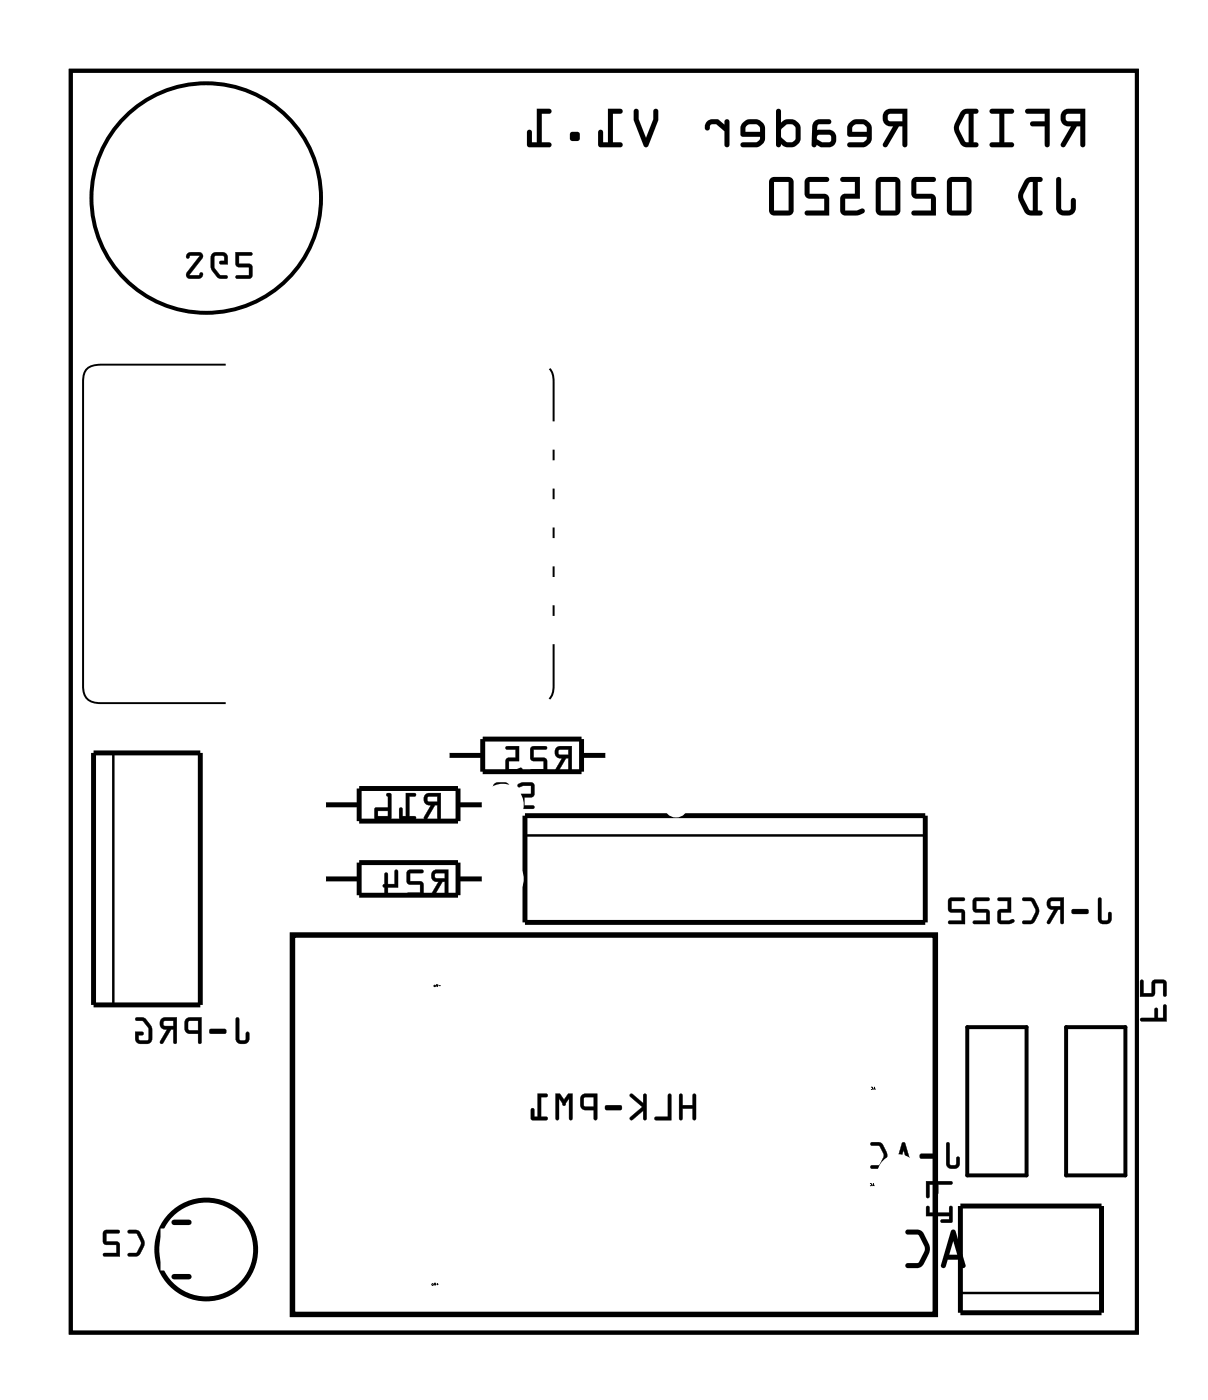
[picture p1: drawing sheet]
<svg xmlns="http://www.w3.org/2000/svg" width="62mm" height="72mm" viewBox="0 0 62 72" stroke-linecap="round" stroke-linejoin="round" font-family="sans-serif">
<g fill="none" stroke="#000" stroke-width=".2">
<path d="M3.6 3.6h54.8v64.9h-54.8zM49.7 52.8h3.1v7.6h-3.1zM54.8 52.8h3v7.6h-3z"/>
<circle cx="10.6" cy="10.2" r="5.9"/>
</g>
<g fill="#000">
<path d="M9.6 13v.2a.13 .13 0 0 0 .1 .1 .13 .13 0 0 0 .1-.1h.5l-.7 .8a.21 .21 0 0 0 .2 .3h.5l.1-.2a.13 .13 0 0 0-.1-.1 .13 .13 0 0 0-.1 .1h-.5l.7-.8a.21 .21 0 0 0 0-.2 .21 .21 0 0 0-.2-.1zM9.6 13h.6l.2 .2-.7 .9 .5 .1 .1-.2 .1 .2-.1 .1h-.5a.2 .2 0 0 1-.2-.3l.7-.8-.5-.1-.2 .2zM10.9 13l-.1 .2 .1 .7 .3 .4h.4a.1 .1 0 0 0 .1-.1 .1 .1 0 0 0-.1-.1h-.3l-.3-.3v-.6h.5v.2h-.1a.1 .1 0 0 0-.1 .1 .1 .1 0 0 0 .1 .1h.3l-.1-.6h-.2zM10.9 13h.5l.3 .1v.5l-.4-.1v-.1h.2v-.3l-.5 .1v.6l.3 .4h.3h.1l-.3 .1-.2-.1a.98 .98 0 0 1-.3-1.2zM12.1 13l.1 .7h.6v.5l-.6-.1a.1 .1 0 0 0-.1 .1 .1 .1 0 0 0 .1 .1h.6l.2-.1-.1-.6h-.6v-.5l.6 .1a.1 .1 0 0 0 .1-.1 .1 .1 0 0 0-.1-.1zM12.1 13h.9l-.1 .1h-.6v.5h.5l.2 .1v.5l-.1 .1h-.8l.1-.1h.6v-.5h-.6z"/>
<path d="M9.6 13v.3l.2-.2 .5 .1-.7 .8v.2l.2 .1h.5l.1-.1v-.2l-.2 .2-.5-.1 .7-.8v-.2l-.2-.1zM10.9 13l-.1 .2a.92 .92 0 0 0 .6 1.1h.2l.1-.1-.4-.1-.3-.3v-.6l.5-.1v.3h-.2v.1l.4 .1v-.5l-.3-.1zM12.1 13l.1 .7h.6v.5h-.6l-.1 .1h.8l.1-.1v-.5l-.2-.1h-.5v-.5h.6l.1-.1z"/>
<path d="M54.3 9.1v1.6a.52 .52 0 0 0 .5 .4 .52 .52 0 0 0 .5-.4v-.4a.13 .13 0 0 0-.1-.1 .13 .13 0 0 0-.2 .1v.5h-.4l-.1-1.6v-.1zM54.3 9.1h.2v.1l.1 1.6h.4v-.5a.13 .13 0 0 1 .2-.1 .13 .13 0 0 1 .1 .1v.4a.52 .52 0 0 1-.5 .4 .52 .52 0 0 1-.5-.4zM52.7 9.2l-.4 .8 .1 .3 .4 .7 .7 .1a.13 .13 0 0 0 .1-.2 .13 .13 0 0 0-.1-.1h-.2v-1.4h.2a.13 .13 0 0 0 .1-.2 .13 .13 0 0 0-.1-.1h-.6zM52.7 9.2l.2-.1h.6a.13 .13 0 0 1 .1 .1 .13 .13 0 0 1-.1 .2h-.2v1.4h.2a.13 .13 0 0 1 .1 .1 .13 .13 0 0 1-.1 .2h-.6l-.3-.2a1.1 1.1 0 0 1 0-1.6zM52.9 9.4h.2v1.4h-.2l-.3-.7zM52.9 9.4l-.3 .7 .3 .7h.2v-1.4zM48.7 9.2v.2v1.5l.2 .2h.9l.1-.3v-1.5l-.2-.2h-.8zM48.7 9.2l.2-.1h.8l.2 .2v1.5l-.1 .3h-.9l-.2-.2v-1.5zM48.9 9.4h.8v1.4h-.8zM48.9 9.4v1.4h.8v-1.4zM46.9 9.2l-.1 .2 .1 .7 .2 .1h.8v.6h-.9a.13 .13 0 0 0-.2 .1 .14 .14 0 0 0 .2 .2h1.1v-.9l-.1-.2h-.2h-.7v-.6h.9a.13 .13 0 0 0 .1-.2 .13 .13 0 0 0-.1-.1h-.9zM46.9 9.2l.2-.1h.9a.13 .13 0 0 1 .1 .1 .13 .13 0 0 1-.1 .2h-.9v.6h.7h.2l.1 .2v.9h-1.1a.14 .14 0 0 1-.2-.2 .13 .13 0 0 1 .2-.1h.8v-.6h-.7l-.2-.1-.1-.7zM45.1 9.2l-.1 .2v1.5l.3 .2h.8l.2-.3v-1.5l-.3-.2h-.7zM45.1 9.2l.2-.1h.7l.3 .2v1.5l-.2 .3h-.8l-.3-.2v-1.5zM45.3 9.4h.7v1.4h-.7zM45.3 9.4v1.4h.7v-1.4zM43.2 9.1l.1 .2 .6 .1v.6h-.6l-.1 .2v.7l.2 .2 .8-.1a.17 .17 0 0 0 .2-.1 .17 .17 0 0 0-.1-.2l-.3 .1h-.6v-.6h.8v-1.1zM43.2 9.1h1v1.1h-.8v.6h.6l.3-.1a.13 .13 0 0 1 .1 .1 .13 .13 0 0 1 0 .2l-.3 .1h-.7l-.2-.2v-.7l.1-.2h.6v-.6l-.6-.1zM41.4 9.2v.2v.7l.2 .1h.8v.6h-.9a.13 .13 0 0 0-.1 .1 .13 .13 0 0 0 .1 .2h1.1v-.9l-.1-.2h-.1h-.8v-.6h.9a.13 .13 0 0 0 .1-.2 .13 .13 0 0 0-.1-.1h-.9zM41.4 9.2l.2-.1h.9a.13 .13 0 0 1 .1 .1 .13 .13 0 0 1-.1 .2h-.9v.6h.8h.1l.1 .2v.9h-1.1a.13 .13 0 0 1-.1-.2 .13 .13 0 0 1 .1-.1h.9v-.6h-.8l-.2-.1v-.7zM39.6 9.2l-.1 .2v1.5l.3 .2h.8l.2-.3v-1.5l-.3-.2h-.7zM39.6 9.2l.2-.1h.7l.3 .2v1.5l-.2 .3h-.8l-.3-.2v-1.5zM39.8 9.4h.7v1.4h-.7zM39.8 9.4v1.4h.7v-1.4z"/>
<path d="M54.3 9.1v1.6a.52 .52 0 0 0 .5 .4 .52 .52 0 0 0 .5-.4v-.4a.13 .13 0 0 0-.1-.1 .13 .13 0 0 0-.2 .1v.5h-.4l-.1-1.6v-.1zM52.7 9.2a1.17 1.17 0 0 0 0 1.8l.2 .1h.6a.13 .13 0 0 0 .1-.2 .13 .13 0 0 0-.1-.1h-.2v-1.4h.2a.13 .13 0 0 0 .1-.2 .13 .13 0 0 0-.1-.1h-.6zM52.9 9.4h.2v1.4h-.2l-.3-.7zM48.7 9.2v.2v1.5l.2 .2h.9l.1-.3v-1.5l-.2-.2h-.8zM48.9 9.4h.8v1.4h-.8zM46.9 9.2l-.1 .2 .1 .7 .2 .1h.7v.6h-.8a.13 .13 0 0 0-.2 .1 .14 .14 0 0 0 .2 .2h1.1v-.9l-.1-.2h-.2h-.7v-.6h.9a.13 .13 0 0 0 .1-.2 .13 .13 0 0 0-.1-.1h-.9zM45.1 9.2l-.1 .2v1.5l.3 .2h.8l.2-.3v-1.5l-.3-.2h-.7zM45.3 9.4h.7v1.4h-.7zM43.2 9.1l.1 .2 .6 .1v.6h-.6l-.1 .2v.7l.2 .2 .8-.1a.17 .17 0 0 0 .2-.1 .17 .17 0 0 0-.1-.2l-.3 .1h-.6v-.6h.8v-1.1zM41.4 9.2v.2v.7l.2 .1h.8v.6h-.9a.13 .13 0 0 0-.1 .1 .13 .13 0 0 0 .1 .2h1.1v-.9l-.1-.2h-.1h-.8v-.6h.9a.13 .13 0 0 0 .1-.2 .13 .13 0 0 0-.1-.1h-.9zM39.6 9.2l-.1 .2v1.5l.3 .2h.8l.2-.3v-1.5l-.3-.2h-.7zM39.8 9.4h.7v1.4h-.7z"/>
<path d="M54.6 5.7a.47 .47 0 0 0-.1 .6 .47 .47 0 0 0 .6 .2l-.6 .9a.13 .13 0 0 0 .1 .2 .13 .13 0 0 0 .2-.1l.5-1h.2v.9a.14 .14 0 0 0 .2 .2 .13 .13 0 0 0 .1-.2v-1.8h-.9zM54.6 5.7l.3-.1h.9v1.8a.13 .13 0 0 1-.1 .2 .14 .14 0 0 1-.2-.2v-.9h-.2l-.5 1a.13 .13 0 0 1-.2 .1 .13 .13 0 0 1-.1-.2l.5-.9a.46 .46 0 0 1-.5-.2 .46 .46 0 0 1 .1-.6zM54.8 5.9l.7-.1v.4h-.6l-.1-.1zM54.8 5.9v.2l.1 .1h.6v-.4zM52.7 5.6l.1 .2h.9v.4h-.6a.14 .14 0 0 0-.2 .2 .13 .13 0 0 0 .2 .1h.6v.9a.13 .13 0 0 0 .1 .2 .14 .14 0 0 0 .2-.2v-1.8zM52.7 5.6h1.3v1.8a.14 .14 0 0 1-.2 .2 .13 .13 0 0 1-.1-.2v-.9h-.6a.13 .13 0 0 1-.2-.1 .14 .14 0 0 1 .2-.2h.6v-.4h-.9zM50.9 5.6v.2h.5v1.5h-.4a.13 .13 0 0 0-.1 .1 .13 .13 0 0 0 .1 .2h1a.13 .13 0 0 0 .1-.2 .13 .13 0 0 0-.1-.1h-.4v-1.5h.4a.13 .13 0 0 0 .1-.1 .13 .13 0 0 0-.1-.1zM50.9 5.6h1.1a.13 .13 0 0 1 .1 .1 .13 .13 0 0 1-.1 .1h-.4v1.5h.4a.13 .13 0 0 1 .1 .1 .13 .13 0 0 1-.1 .2h-1a.13 .13 0 0 1-.1-.2 .13 .13 0 0 1 .1-.1h.4v-1.5h-.5zM49.4 5.7l-.4 .8 .1 .3 .4 .7 .7 .1a.13 .13 0 0 0 .1-.2 .13 .13 0 0 0-.1-.1h-.2v-1.5h.2a.13 .13 0 0 0 .1-.1 .13 .13 0 0 0-.1-.1h-.6zM49.4 5.7l.2-.1h.6a.13 .13 0 0 1 .1 .1 .13 .13 0 0 1-.1 .1h-.2v1.5h.2a.13 .13 0 0 1 .1 .1 .13 .13 0 0 1-.1 .2h-.6l-.3-.2a1.1 1.1 0 0 1 .1-1.6zM49.6 5.9l.2-.1v1.5l-.2-.1-.3-.6zM49.6 5.9l-.3 .7 .3 .6 .2 .1v-1.5zM45.5 5.7a.47 .47 0 0 0-.1 .6 .47 .47 0 0 0 .5 .2l-.5 .9a.13 .13 0 0 0 0 .2 .13 .13 0 0 0 .2-.1l.6-1h.2v.9a.13 .13 0 0 0 .1 .2 .13 .13 0 0 0 .1-.2v-1.8h-.8zM45.5 5.7l.3-.1h.8v1.8a.13 .13 0 0 1-.1 .2 .13 .13 0 0 1-.1-.2v-.9h-.2l-.6 1a.13 .13 0 0 1-.2 .1 .13 .13 0 0 1 0-.2l.5-.9a.46 .46 0 0 1-.5-.2 .46 .46 0 0 1 .1-.6zM45.7 5.9l.7-.1v.4h-.7l-.1-.1zM45.7 5.9l-.1 .2 .1 .1h.7v-.4zM43.7 6.3l-.2 .3 .1 .4h1v.1l-.2 .2h-.7a.13 .13 0 0 0-.2 .1 .14 .14 0 0 0 .2 .2h.7l.3-.2a1.05 1.05 0 0 0 .1-.9l-.2-.2a.63 .63 0 0 0-.6-.2zM43.7 6.3l.2-.2 .6 .1 .3 .3a1.06 1.06 0 0 1-.1 .9l-.3 .2h-.7a.14 .14 0 0 1-.2-.2 .13 .13 0 0 1 .2-.1h.7l.2-.3h-1l-.1-.4zM43.9 6.5l.5-.1 .1 .1 .1 .3h-.8zM43.9 6.5l-.1 .3h.8l-.1-.3-.1-.1zM41.9 6.2l-.2 .3v.9a.13 .13 0 0 0 .1 .2 .14 .14 0 0 0 .2-.2l.2 .2h.4a.46 .46 0 0 0 .4-.5 .46 .46 0 0 0-.4-.4h-.6l.1-.3h.5a.13 .13 0 0 0 .1-.1 .13 .13 0 0 0-.1-.2h-.5zM41.9 6.2l.2-.1h.5a.13 .13 0 0 1 .1 .2 .13 .13 0 0 1-.1 .1h-.5l-.1 .3h.6a.46 .46 0 0 1 .4 .4 .46 .46 0 0 1-.4 .5h-.4l-.2-.2a.14 .14 0 0 1-.2 .2 .13 .13 0 0 1-.1-.2v-.9zM42 7l.6-.1 .1 .3-.4 .1-.3-.1zM42 7v.2l.3 .1 .4-.1-.1-.3zM39.9 5.6v1.8a.13 .13 0 0 0 .1 .2 .13 .13 0 0 0 .1-.2l.4 .2h.3l.2-.2a1.07 1.07 0 0 0 .1-.9l-.3-.3-.4-.1-.3 .2v-.6zM39.9 5.6l.2 .1v.6l.3-.2 .4 .1 .3 .3a1.07 1.07 0 0 1-.1 .9l-.2 .2h-.3l-.4-.2a.13 .13 0 0 1-.1 .2 .13 .13 0 0 1-.1-.2zM40.2 6.6l.2-.2 .4 .1 .1 .1-.1 .6-.3 .1-.3-.2zM40.2 6.6v.5l.2 .2h.3l.1-.1v-.7l-.1-.1h-.3zM38.2 6.3l-.1 .3v.4h1v.1l-.2 .2h-.7a.13 .13 0 0 0-.1 .1 .13 .13 0 0 0 .1 .2h.7l.3-.2a1.05 1.05 0 0 0 .1-.9l-.1-.2a.63 .63 0 0 0-.7-.2zM38.2 6.3l.3-.2 .5 .1 .3 .3a1.06 1.06 0 0 1-.1 .9l-.3 .2h-.7a.13 .13 0 0 1-.1-.2 .13 .13 0 0 1 .1-.1h.7l.2-.3h-1v-.4zM38.4 6.5l.5-.1 .2 .1v.3h-.8zM38.4 6.5l-.1 .3h.8v-.3l-.2-.1zM36.3 6.2l-.1 .3a.14 .14 0 0 0 .2 .2 .14 .14 0 0 0 .1-.2l.1-.1h.2l.4 .3v.7a.14 .14 0 0 0 .2 .2 .13 .13 0 0 0 .1-.2v-1.1a.13 .13 0 0 0-.1-.2 .14 .14 0 0 0-.2 .2v.1l-.3-.3h-.3zM36.3 6.2l.3-.1h.3l.3 .3v-.1a.14 .14 0 0 1 .2-.2 .13 .13 0 0 1 .1 .2v1.1a.13 .13 0 0 1-.1 .2 .14 .14 0 0 1-.2-.2v-.7l-.4-.3h-.3a.2 .2 0 0 1 0 .2 .2 .2 0 0 1-.2 .1l-.1-.2zM32.6 5.6v.6l.5 1.3 .1 .1 .1-.1 .5-1.3v-.5a.13 .13 0 0 0-.1-.1 .13 .13 0 0 0-.1 .1v.4l-.4 1-.4-1v-.4zM32.6 5.6l.2 .1v.4l.4 1 .4-1v-.4a.13 .13 0 0 1 .1-.1 .13 .13 0 0 1 .1 .1v.5l-.5 1.3-.1 .1-.1-.1-.5-1.3zM31.2 5.6v1.7h-.2v-.5a.13 .13 0 0 0-.1-.1 .13 .13 0 0 0-.2 .1v.6l.1 .2h1.1a.13 .13 0 0 0 .1-.2 .13 .13 0 0 0-.1-.1h-.4v-1.5h.4a.13 .13 0 0 0 .1-.1 .13 .13 0 0 0-.1-.1zM31.2 5.6h.7a.13 .13 0 0 1 .1 .1 .13 .13 0 0 1-.1 .1h-.4v1.5h.4a.13 .13 0 0 1 .1 .1 .13 .13 0 0 1-.1 .2h-1.1l-.1-.2v-.6a.13 .13 0 0 1 .2-.1 .13 .13 0 0 1 .1 .1v.5h.2zM29.3 6.8v.4h.5v-.4zM29.3 6.8h.5v.4h-.5zM27.6 5.6v1.7h-.3v-.5a.13 .13 0 0 0-.1-.1 .13 .13 0 0 0-.1 .1v.6l.1 .2h1a.13 .13 0 0 0 .1-.2 .13 .13 0 0 0-.1-.1h-.4v-1.5h.4a.13 .13 0 0 0 .1-.1 .13 .13 0 0 0-.1-.1zM27.6 5.6h.6a.13 .13 0 0 1 .1 .1 .13 .13 0 0 1-.1 .1h-.4v1.5h.4a.13 .13 0 0 1 .1 .1 .13 .13 0 0 1-.1 .2h-1l-.1-.2v-.6a.13 .13 0 0 1 .1-.1 .13 .13 0 0 1 .1 .1v.5h.3z"/>
<path d="M54.6 5.7a.47 .47 0 0 0-.1 .6 .47 .47 0 0 0 .5 .2l-.5 .9a.13 .13 0 0 0 .1 .2 .13 .13 0 0 0 .2-.1l.5-1h.2v.9a.14 .14 0 0 0 .2 .2 .13 .13 0 0 0 .1-.2v-1.8h-.9zM54.8 5.9l.7-.1v.4h-.6l-.1-.1zM52.7 5.6l.1 .2h.9v.4h-.6a.14 .14 0 0 0-.2 .2 .13 .13 0 0 0 .2 .1h.6v.9a.13 .13 0 0 0 .1 .2 .14 .14 0 0 0 .2-.2v-1.8zM50.9 5.6v.2h.5v1.5h-.4a.13 .13 0 0 0-.1 .1 .13 .13 0 0 0 .1 .2h1a.13 .13 0 0 0 .1-.2 .13 .13 0 0 0-.1-.1h-.4v-1.5h.4a.13 .13 0 0 0 .1-.1 .13 .13 0 0 0-.1-.1zM49.4 5.7a1.17 1.17 0 0 0 0 1.7l.2 .2h.6a.13 .13 0 0 0 .1-.2 .13 .13 0 0 0-.1-.1h-.2v-1.5h.2a.13 .13 0 0 0 .1-.1 .13 .13 0 0 0-.1-.1h-.6zM49.6 5.9l.2-.1v1.5l-.2-.1-.3-.6zM45.5 5.7a.47 .47 0 0 0-.1 .6 .47 .47 0 0 0 .5 .2l-.5 .9a.13 .13 0 0 0 0 .2 .13 .13 0 0 0 .2-.1l.6-1h.2v.9a.13 .13 0 0 0 .1 .2 .13 .13 0 0 0 .1-.2v-1.8h-.8zM45.7 5.9l.7-.1v.4h-.7l-.1-.1zM43.7 6.3l-.2 .3 .1 .4h1v.1l-.2 .2h-.7a.13 .13 0 0 0-.2 .1 .14 .14 0 0 0 .2 .2h.7l.3-.2a1.05 1.05 0 0 0 .1-.9l-.2-.2a.63 .63 0 0 0-.6-.2zM43.9 6.5l.5-.1 .1 .1 .1 .3h-.8zM41.9 6.2l-.2 .3v.9a.13 .13 0 0 0 .1 .2 .14 .14 0 0 0 .2-.2l.2 .2h.4a.46 .46 0 0 0 .4-.5 .46 .46 0 0 0-.4-.4h-.6l.1-.3h.5a.13 .13 0 0 0 .1-.1 .13 .13 0 0 0-.1-.2h-.5zM42 7l.6-.1 .1 .3-.4 .1-.3-.1zM39.9 5.6v1.8a.13 .13 0 0 0 .1 .2 .13 .13 0 0 0 .1-.2l.4 .2h.3l.2-.2a1.07 1.07 0 0 0 .1-.9 .6 .6 0 0 0-.8-.3l-.2 .1v-.6zM40.2 6.6l.2-.2 .4 .1 .1 .1-.1 .6-.1 .1h-.3l-.2-.2zM38.2 6.3l-.1 .3v.4h1v.1l-.2 .2h-.7a.13 .13 0 0 0-.1 .1 .13 .13 0 0 0 .1 .2h.7l.3-.2a1.05 1.05 0 0 0 .1-.9l-.1-.2a.63 .63 0 0 0-.7-.2zM38.4 6.5l.5-.1 .2 .1v.3h-.8zM36.3 6.2l-.1 .3a.14 .14 0 0 0 .2 .2 .14 .14 0 0 0 .1-.2l.1-.1h.2l.4 .3v.7a.14 .14 0 0 0 .2 .2 .13 .13 0 0 0 .1-.2v-1.1a.13 .13 0 0 0-.1-.2 .14 .14 0 0 0-.2 .2v.1l-.3-.3h-.3zM32.6 5.6v.6l.5 1.3 .1 .1 .1-.1 .5-1.3v-.5a.13 .13 0 0 0-.1-.1 .13 .13 0 0 0-.1 .1v.4l-.4 1-.4-1v-.4zM31.2 5.6v1.7h-.2v-.5a.13 .13 0 0 0-.1-.1 .13 .13 0 0 0-.2 .1v.6l.1 .2h1.1a.13 .13 0 0 0 .1-.2 .13 .13 0 0 0-.1-.1h-.4v-1.5h.4a.13 .13 0 0 0 .1-.1 .13 .13 0 0 0-.1-.1zM29.3 6.8v.4h.5v-.4zM27.6 5.6v1.7h-.3v-.5a.13 .13 0 0 0-.1-.1 .13 .13 0 0 0-.1 .1v.6l.1 .2h1a.13 .13 0 0 0 .1-.2 .13 .13 0 0 0-.1-.1h-.4v-1.5h.4a.13 .13 0 0 0 .1-.1 .13 .13 0 0 0-.1-.1z"/>
<path d="M3.6 3.6v64.9h54.8v-64.9zM3.6 3.6h54.8v64.9h-54.8z"/>
<path d="M28.6 38.4a.32 .32 0 0 0-.1 .4 .32 .32 0 0 0 .4 .2l-.4 .7h.2l.4-.7h.1v.6l.1 .1 .1-1.3zM28.7 38.6l.5-.1v.3h-.4zM27.3 38.4v.6l.1 .1h.5v.4h-.6v.2h.8v-.7h-.7v-.5h.6l.1-.1zM26 38.4v.1h.5v.4l-.5 .1v.6l.2 .1h.4a.15 .15 0 0 0 .2 0 .15 .15 0 0 0-.1-.2h-.5v-.4h.5v-.7z"/>
<path d="M28.6 38.4a.32 .32 0 0 0-.1 .4 .32 .32 0 0 0 .4 .2l-.4 .6a.1 .1 0 0 0 .1 .1 .1 .1 0 0 0 .1 0l.4-.7h.1v.6a.1 .1 0 0 0 .1 .1 .1 .1 0 0 0 .1-.1v-1.3h-.6zM28.6 38.4h.8l-.1 1.3-.1-.1v-.6h-.1l-.4 .7h-.2l.4-.7a.31 .31 0 0 1-.4-.2 .31 .31 0 0 1 .1-.4zM28.7 38.6l.5-.1v.3h-.4zM28.7 38.6v.2h.5v-.3zM27.3 38.4v.7h.6v.4h-.6a.1 .1 0 0 0-.1 .1 .1 .1 0 0 0 .1 .1h.8v-.7h-.7v-.5h.6a.1 .1 0 0 0 .1-.1 .1 .1 0 0 0-.1-.1zM27.3 38.4h.8l-.1 .1h-.6v.5h.7v.7h-.8v-.1h.7v-.5h-.6l-.1-.1zM26 38.4v.1h.5v.4l-.5 .1v.6l.2 .1 .6-.1a.1 .1 0 0 0 .1-.1 .1 .1 0 0 0-.2 0h-.5v-.4h.5v-.8zM26 38.4h.7v.7h-.6v.5l.7-.1v.1l-.6 .1-.2-.1v-.6h.5v-.5h-.5z"/>
<path d="M12.1 52.3v1.1a.36 .36 0 0 0 .4 .3 .36 .36 0 0 0 .3-.3v-.3l-.1-.1-.1 .1v.4l-.3-.1v-1zM10.8 52.9v.2h.7h.1l-.1-.2zM9.6 52.4l-.1 .2v.4l.2 .1h.5v.5l.1 .1 .1-1.4zM9.7 52.5h.5v.5l-.5-.1zM8.3 52.4a.32 .32 0 0 0-.1 .4 .32 .32 0 0 0 .4 .1l-.4 .7 .2 .1 .4-.8h.1v.7l.1 .1 .1-1.4zM8.4 52.5h.5v.2h-.4zM7 52.3v.2h.4l.2 .4v.5v.1l-.5-.1v-.2h.2l.1-.1-.5-.1 .1 .6 .2 .1 .5-.1 .1-.2a.92 .92 0 0 0-.5-1.1z"/>
<path d="M12.1 52.3v1.1a.37 .37 0 0 0 .4 .3 .37 .37 0 0 0 .3-.3v-.3a.1 .1 0 0 0-.1-.1 .1 .1 0 0 0-.1 .1v.4h-.3v-1.1zM12.1 52.3l.2 .1v1l.3 .1 .1-.5 .1 .1v.3a.35 .35 0 0 1-.3 .3 .35 .35 0 0 1-.4-.3zM10.8 52.9v.2v.1h.7l.1-.1-.1-.2zM10.8 52.9h.7l.1 .2h-.1h-.7zM9.6 52.4l-.1 .2v.4l.2 .1h.5v.5a.1 .1 0 0 0 .1 .1 .1 .1 0 0 0 .1-.1v-1.3h-.6zM9.6 52.4l.8-.1-.1 1.3h-.1v-.5h-.5l-.2-.1zM9.7 52.5h.5v.5l-.5-.1zM9.7 52.5v.4l.5 .1v-.5zM8.3 52.4a.32 .32 0 0 0-.1 .4 .32 .32 0 0 0 .4 .1l-.4 .6a.11 .11 0 0 0 .1 .2 .1 .1 0 0 0 .1-.1l.4-.7h.1v.7a.1 .1 0 0 0 .1 .1 .1 .1 0 0 0 .1-.1v-1.3h-.6zM8.3 52.4l.8-.1-.1 1.3h-.1v-.7h-.1l-.4 .7h-.2l.4-.7a.31 .31 0 0 1-.4-.1 .31 .31 0 0 1 .1-.4zM8.4 52.5h.5v.2h-.4zM8.4 52.5v.2l.5 .1v-.3zM7 52.3v.2h.3l.3 .3v.7h-.4l-.1-.3h.2a.1 .1 0 0 0 .1-.1 .1 .1 0 0 0-.1-.1h-.4l.1 .6 .2 .1 .5-.1 .1-.2v-.7l-.4-.4zM7 52.3h.3l.2 .1a.9 .9 0 0 1 .2 1.2h-.6l-.1-.1-.1-.5 .5 .1-.1 .1h-.2l.1 .3h.4l.1-.1-.1-.6-.3-.3h-.3z"/>
<path d="M22.4 50.6l.1 .1v-.1v.1zM22.3 50.7a.05 .05 0 0 0 .1 0 .05 .05 0 0 0-.1 0zM22.3 50.7h.1z"/>
<path d="M22.5 50.6l.1 .1zM22.4 50.6l.1 .1v-.1v.1zM22.4 50.6l.1 .1v-.1v.1zM22.3 50.7a.06 .06 0 0 0 .1 0 .06 .06 0 0 0-.1 0zM22.3 50.7h.1zM22.3 50.6l.1 .1z"/>
<path d="M21.9 40.8a.32 .32 0 0 0-.1 .4 .32 .32 0 0 0 .4 .2l-.4 .7h.1l.5-.7h.1v.6l.1 .1 .1-1.3zM22 41l.5-.1v.3h-.5zM20.9 40.8v1.2h-.2v-.4l-.1-.1-.1 .6h.8v-.1h-.3v-1.1h.3l.1-.1zM19.9 40.8v.7h-.6v.6h.8v-1.2v-.1zM19.4 41.7h.5v.3h-.5z"/>
<path d="M21.9 40.8a.32 .32 0 0 0-.1 .4 .32 .32 0 0 0 .4 .2l-.4 .6a.1 .1 0 0 0 0 .1 .1 .1 0 0 0 .2 0l.4-.7h.1v.6a.1 .1 0 0 0 .1 .1 .1 .1 0 0 0 .1-.1v-1.2h-.6zM21.9 40.9l.8-.1-.1 1.3-.1-.1v-.6h-.1l-.4 .7h-.2l.4-.7a.31 .31 0 0 1-.4-.2 .31 .31 0 0 1 .1-.3zM22 41l.5-.1v.3h-.5zM22 41v.2h.5v-.3zM20.9 40.8v1.2h-.2v-.4a.1 .1 0 0 0-.1-.1 .1 .1 0 0 0-.1 .1v.5h.8a.1 .1 0 0 0 .1-.1 .1 .1 0 0 0-.1-.1l-.3 .1v-1.1l.3 .1a.1 .1 0 0 0 .1-.1 .1 .1 0 0 0-.1-.1zM20.9 40.8h.5l-.1 .1h-.3v1.1h.3v.1h-.8l.1-.6 .1 .1v.4h.2zM19.9 40.8v.7h-.6v.6h.8v-1.2v-.1zM19.9 40.8l.2 .1v1.2h-.8v-.6h.6zM19.4 41.7h.5v.3h-.5zM19.4 41.7v.3h.5v-.3z"/>
<path d="M22.2 44.8a.32 .32 0 0 0 0 .4 .32 .32 0 0 0 .3 .1l-.3 .7 .1 .1 .4-.8h.2v.7l.1 .1v-1.4zM22.4 44.9h.5v.3l-.5-.1zM21 44.8l-.1 .6 .2 .1h.5v.4h-.6l-.1 .1 .9 .1-.1-.7-.6-.1v-.4h.6l.1-.1zM19.8 44.9v.5l-.1 .1 .1 .6 .1-.1v-.4h.6v-.8l-.1-.1-.1 .1v.6h-.4v-.5z"/>
<path d="M22.2 44.8a.32 .32 0 0 0 0 .4 .32 .32 0 0 0 .3 .1l-.3 .6a.1 .1 0 0 0 0 .2 .1 .1 0 0 0 .1-.1l.4-.7h.2v.7a.1 .1 0 0 0 .1 .1 .1 .1 0 0 0 0-.1v-1.3h-.6zM22.3 44.8l.7-.1v1.4l-.1-.1v-.7h-.2l-.4 .7h-.1l.4-.7a.31 .31 0 0 1-.4-.1 .31 .31 0 0 1 .1-.4zM22.4 44.9h.5v.3l-.5-.1zM22.4 44.9v.3h.5v-.3zM20.9 44.8v.6l.7 .1v.4h-.6a.1 .1 0 0 0-.1 .1 .1 .1 0 0 0 .1 .1h.8l-.1-.8h-.6v-.4h.6a.1 .1 0 0 0 .1-.1 .1 .1 0 0 0-.1-.1zM21 44.8h.8l-.1 .1h-.6v.4l.6 .1 .1 .7-.9-.1 .1-.1h.6v-.4h-.5l-.2-.1zM19.8 44.9v.5a.09 .09 0 0 0-.1 .1 .09 .09 0 0 0 .1 .1v.4a.1 .1 0 0 0 0 .1 .1 .1 0 0 0 .1-.1v-.4h.6v-.8a.1 .1 0 0 0-.1-.1 .1 .1 0 0 0-.1 .1v.6h-.4v-.5zM19.8 44.9h.1v.6h.4v-.7l.1-.1v.1l.1 .8h-.6v.4l-.1 .1-.1-.6h.1z"/>
<path d="M25.4 40.3l-.1 .2v1a.1 .1 0 0 0 .1 .1 .1 .1 0 0 0 .1-.1v-1l.1-.1 .4 .1v1a.1 .1 0 0 0 .1 .1 .1 .1 0 0 0 .1-.1v-1.1l-.3-.2zM25.4 40.3l.5-.1 .3 .2-.1 1.2-.1-.1v-1l-.1-.1h-.4v1.1l-.1 .1-.1-.1v-1zM26.6 40.3l.1 .2 .6-.1v.4h-.5v.8h.6a.1 .1 0 0 0 .1-.1 .1 .1 0 0 0-.1-.1h-.4v-.4h.4l.1-.1-.1-.6-.5-.1zM26.6 40.3l.3-.1h.4l.1 .1v.6l-.5 .1v.4h.5v.2h-.6v-.8h.5v-.4l-.6 .1z"/>
<path d="M25.4 40.3l-.1 .2v1l.2 .1v-.1v-1.1h.4l.1 .1v1l.1 .1 .1-1.2-.3-.2zM26.6 40.3l.1 .2 .6-.1v.4h-.5v.8h.6v-.2h-.4v-.4l.4-.1 .1-.6-.2-.1h-.4z"/>
<path d="M34.9 56.2v1.3h.2v-.5h.5v.5l.1 .1 .1-1.3h-.2v.5h-.5v-.5zM34.4 56.2l-.1 1.2h-.6v.2h.8v-1.3zM32.4 56.2v.2l.6 .5-.6 .6 .1 .1 .6-.5v.4l.1 .1v-1.3h-.1v.4l-.6-.5zM31.1 56.8v.2l.1 .1h.7l.1-.1-.1-.2zM29.9 56.3l-.1 .2v.4l.2 .1 .5 .1v.4l.1 .1 .1-1.4zM30 56.4h.5v.5h-.5zM28.6 56.2v1.4l.1-.1v-1l.2 .2a.1 .1 0 0 0 .1 .1 .1 .1 0 0 0 .1-.1l.1-.2v1l.2 .1v-1.4h-.2l-.2 .3-.2-.3zM27.6 56.2v1.2h-.1v-.4h-.2v.5l.8 .1v-.2h-.3v-1h.3v-.1z"/>
<path d="M34.9 56.2v1.3a.1 .1 0 0 0 .1 .1 .1 .1 0 0 0 .1-.1v-.5h.5v.5a.1 .1 0 0 0 .1 .1 .1 .1 0 0 0 .1-.1v-1.2a.1 .1 0 0 0-.1-.1 .1 .1 0 0 0-.1 .1v.5h-.5v-.5zM34.9 56.3h.2v.5h.5v-.5h.2l-.1 1.3-.1-.1v-.5h-.5v.5h-.2zM34.3 56.2v1.2h-.6a.1 .1 0 0 0-.1 .1 .1 .1 0 0 0 .1 .1h.8v-1.3zM34.4 56.3h.1v1.3h-.8v-.2h.6zM32.4 56.2v.2l.6 .5-.6 .5a.1 .1 0 0 0 0 .2 .1 .1 0 0 0 .1 0l.6-.5-.1 .4a.1 .1 0 0 0 .1 .1 .1 .1 0 0 0 .1-.1v-1.2a.1 .1 0 0 0-.1-.1 .1 .1 0 0 0-.1 .1l.1 .4-.6-.5zM32.4 56.3l.1-.1 .6 .5v-.4h.1v1.3l-.1-.1v-.4l-.6 .5-.1-.1 .6-.6-.6-.5zM31.1 56.8v.2l.1 .1h.7l.1-.1-.1-.2zM31.1 56.8h.8l.1 .2-.1 .1h-.7zM29.9 56.3l-.1 .2v.4l.2 .2h.5v.4a.1 .1 0 0 0 .1 .1 .1 .1 0 0 0 .1-.1v-1.3h-.6zM29.9 56.3l.8-.1-.1 1.4-.1-.1v-.4l-.5-.1-.1-.1zM30 56.4h.5v.5h-.5zM30 56.4v.5h.5v-.5zM28.5 56.2v1.3a.1 .1 0 0 0 .1 .1 .1 .1 0 0 0 .1-.1v-1l.2 .2a.11 .11 0 0 0 .1 .2 .11 .11 0 0 0 .1-.2l.2-.2-.1 1a.1 .1 0 0 0 .1 .1 .1 .1 0 0 0 .1-.1v-1.3h-.2l-.2 .3-.2-.3zM28.6 56.2h.2l.2 .3 .2-.3h.2v1.4l-.1-.1v-1.1l-.3 .4-.3-.4v1.1v.1l-.1-.1zM27.6 56.2v1.2h-.1v-.3a.1 .1 0 0 0-.1-.1 .1 .1 0 0 0-.1 .1v.5h.8a.1 .1 0 0 0 .1-.1 .1 .1 0 0 0-.1-.1h-.3v-1h.3a.1 .1 0 0 0 .1-.1 .1 .1 0 0 0-.1-.1zM27.6 56.2l.5 .1v.1h-.3v1h.3v.2l-.8-.1v-.5h.1l.1 .4h.1z"/>
<path d="M44.9 55.9v.1h.1zM44.7 55.9a.1 .1 0 0 0 .2 0 .1 .1 0 0 0-.2 0z"/>
<path d="M44.9 55.9v.1h.1zM44.9 55.9l.1 .1h-.1zM44.9 55.9v.1zM44.8 56a.05 .05 0 0 0 .1 0 .05 .05 0 0 0-.1 0zM44.8 55.9v.1z"/>
<path d="M48.7 58.7l-.1 1.1a.36 .36 0 0 0 .4 .3 .36 .36 0 0 0 .3-.3v-.3h-.1l-.1 .4-.3-.1v-1zM47.3 59.3v.2l.1 .1h.7v-.1v-.2zM46.4 58.7l-.4 1.3 .1 .1 .1-.3h.4l.1 .2 .1 .1 .1-.1-.4-1.2zM46.4 59.1l.2 .5h-.3zM44.8 58.7v.2h.4l.2 .5-.2 .5h-.4l-.1 .1 .1 .1a.6 .6 0 0 0 .8-.6v-.3l-.3-.4-.2-.1z"/>
<path d="M48.7 58.7l-.1 1.1a.37 .37 0 0 0 .4 .3 .37 .37 0 0 0 .3-.3v-.3a.1 .1 0 0 0-.1-.1 .1 .1 0 0 0-.1 .1v.4h-.3v-1.1zM48.7 58.7l.1 .1v1.1h.3l.1-.4h.1v.3a.35 .35 0 0 1-.3 .3 .35 .35 0 0 1-.4-.3zM47.3 59.3v.2l.1 .1h.7l.1-.1-.1-.2zM47.3 59.3h.8v.2v.1h-.7zM46.4 58.7l-.4 1.3 .2 .1v-.3h.4l.1 .2 .1 .1 .1-.1-.4-1.2zM46.4 58.8h.1l.4 1.2-.1 .1-.1-.1-.1-.2h-.4l-.1 .3-.1-.1zM46.4 59.1l.2 .5h-.3zM46.4 59.1l-.1 .5h.3zM44.8 58.7v.2h.4l.2 .5-.2 .5h-.4a.1 .1 0 0 0-.1 .1 .1 .1 0 0 0 .1 .1l.6-.1 .2-.6-.3-.7zM44.8 58.7l.5 .1 .3 .4a.83 .83 0 0 1-.4 .9h-.4l-.1-.1 .1-.1h.4l.2-.4v-.2l-.2-.4h-.4z"/>
<path d="M56.5 46.2l-.1 1a.36 .36 0 0 0 .4 .3 .36 .36 0 0 0 .3-.3v-.3h-.1l-.1 .4h-.3v-1.1zM55.1 46.8v.1l.1 .1h.7v-.1v-.2zM53.9 46.2a.32 .32 0 0 0-.1 .4 .32 .32 0 0 0 .4 .2l-.4 .6 .1 .1 .5-.7h.1v.6l.1 .1 .1-1.4zM54 46.3h.5v.3h-.5zM52.6 46.2v.1h.4l.2 .5-.2 .5h-.4l-.1 .1 .1 .1a.6 .6 0 0 0 .8-.6v-.3l-.2-.4-.2-.1zM51.3 46.2v.1h.5v.4l-.5 .1v.6l.1 .1h.4a.15 .15 0 0 0 .3 0 .15 .15 0 0 0-.1-.2h-.6v-.4h.6v-.8zM50.1 46.2l-.1 .6 .2 .1h.5v.4h-.6l-.1 .1 .9 .1-.1-.7-.6-.1v-.4h.6l.1-.1zM48.8 46.2l-.1 .6 .2 .1h.5v.4h-.6l-.1 .1 .9 .1-.1-.7-.6-.1v-.4h.6l.1-.1z"/>
<path d="M56.5 46.2l-.1 1a.37 .37 0 0 0 .4 .3 .37 .37 0 0 0 .3-.3v-.2a.1 .1 0 0 0-.1-.1 .1 .1 0 0 0-.1 .1v.3h-.3v-1.1zM56.5 46.2h.1v1.1h.3l.1-.4h.1v.3a.35 .35 0 0 1-.3 .3 .35 .35 0 0 1-.4-.3zM55.1 46.8v.1l.1 .1h.7l.1-.1-.1-.2zM55.1 46.8l.8-.1v.2v.1h-.7zM53.9 46.2a.32 .32 0 0 0-.1 .4 .32 .32 0 0 0 .4 .2l-.4 .6a.1 .1 0 0 0 0 .1 .1 .1 0 0 0 .2 0l.4-.7h.1v.6a.1 .1 0 0 0 .1 .1 .1 .1 0 0 0 .1-.1v-1.3h-.6zM53.9 46.2l.8-.1-.1 1.4-.1-.1v-.6h-.1l-.4 .7-.2-.1 .4-.6a.31 .31 0 0 1-.4-.2 .31 .31 0 0 1 .1-.4zM54 46.3h.5v.3h-.5zM54 46.3v.3h.5v-.3zM52.6 46.2v.1h.4l.2 .5-.2 .5h-.4a.1 .1 0 0 0-.1 .1 .1 .1 0 0 0 .1 .1l.6-.1 .2-.6-.3-.6zM52.6 46.2h.5l.3 .4a.83 .83 0 0 1-.4 .9h-.4l-.1-.1 .1-.1h.4l.2-.4v-.2l-.2-.4h-.4zM51.3 46.2v.1h.5v.4l-.5 .1v.6l.1 .1 .7-.1a.1 .1 0 0 0 0-.1 .1 .1 0 0 0-.1 0h-.6v-.4h.6v-.8zM51.3 46.2l.7-.1v.8h-.6v.4h.7v.1l-.7 .1-.1-.1v-.6l.5-.1v-.4h-.5zM50 46.2v.7h.7v.4h-.6a.1 .1 0 0 0-.1 .1 .1 .1 0 0 0 .1 .1h.8l-.1-.7-.6-.1v-.4h.6a.1 .1 0 0 0 .1-.1 .1 .1 0 0 0-.1-.1zM50.1 46.2h.8l-.1 .1h-.6v.4l.6 .1 .1 .7-.9-.1 .1-.1h.6v-.4h-.5l-.2-.1zM48.8 46.2v.7h.6v.4h-.6a.1 .1 0 0 0-.1 .1 .1 .1 0 0 0 .1 .1h.8v-.7l-.7-.1v-.4h.6a.1 .1 0 0 0 .1-.1 .1 .1 0 0 0-.1-.1zM48.8 46.2h.8l-.1 .1h-.6v.4l.6 .1 .1 .7-.9-.1 .1-.1h.6v-.4h-.5l-.2-.1z"/>
<path d="M58.6 52.4l.1 .1h1.3v-.8h-.2v.6h-.3v-.4l-.1-.1-.1 .1v.4zM58.6 50.4v.8h.7l.1-.7h.4v.7h.2v-.7l-.1-.1h-.7v.7h-.4v-.7z"/>
<path d="M58.6 52.3v.2h.1h1.3v-.8a.1 .1 0 0 0-.1-.1 .1 .1 0 0 0-.1 .1v.6h-.3v-.4a.1 .1 0 0 0-.1-.1 .1 .1 0 0 0-.1 .1v.4zM58.6 52.4l.7-.1v-.4l.1-.1 .1 .1v.4h.3v-.6h.1l.1 .8h-1.3zM58.6 50.4v.8h.7l.1-.7h.4v.6a.1 .1 0 0 0 .1 .1 .1 .1 0 0 0 .1-.1v-.6l-.1-.1h-.7v.7h-.4v-.7zM58.6 50.4h.2v.7h.4l.1-.7h.5l.2 .1-.1 .7h-.1v-.7h-.4l-.1 .7h-.7z"/>
<path d="M6.6 63.3v.1h.4l.3 .5-.3 .5h-.4v.1v.1a.6 .6 0 0 0 .8-.6v-.3l-.2-.4-.2-.1zM5.3 63.3v.6l.2 .1h.5v.4h-.6l-.1 .1 .9 .1-.1-.7-.6-.1v-.4h.6l.1-.1z"/>
<path d="M6.6 63.2v.2h.4l.2 .5-.2 .5h-.4a.1 .1 0 0 0 0 .1 .1 .1 0 0 0 0 .1l.6-.1 .2-.6-.3-.6zM6.6 63.3h.5l.3 .4a.83 .83 0 0 1-.4 .9h-.4v-.1v-.1h.4l.2-.4v-.2l-.2-.4h-.4zM5.3 63.3v.6l.7 .1v.4h-.6a.1 .1 0 0 0-.1 .1 .1 .1 0 0 0 .1 .1h.8l-.1-.7-.6-.1v-.4h.6a.1 .1 0 0 0 .1-.1 .1 .1 0 0 0-.1-.1zM5.3 63.3h.8v.1h-.6v.4l.6 .1 .1 .7-.9-.1 .1-.1h.6v-.4h-.5l-.2-.1z"/>
<path d="M22.4 66a.05 .05 0 0 0 .1 0 .05 .05 0 0 0-.1 0zM22.3 65.9l.1 .2v-.1zM22.2 66a.05 .05 0 0 0 .1 0 .05 .05 0 0 0-.1 0zM22.2 66l.1 .1z"/>
<path d="M22.4 66l.1 .1v-.1zM22.3 65.9l.1 .2v-.2v.1zM22.3 66l.1 .1v-.1v.1zM22.2 66a.06 .06 0 0 0 .1 0 .06 .06 0 0 0-.1 0zM22.2 66l.1 .1zM22.2 66l.1 .1z"/>
<path d="M44.9 60.8l-.1 .2h.1zM44.7 60.9a.06 .06 0 0 0 .1 0 .06 .06 0 0 0-.1 0z"/>
<path d="M44.9 60.8l-.1 .2h.1zM44.9 60.8v.2h-.1zM44.9 60.8v.1zM44.7 60.9a.05 .05 0 0 0 .1 0 .05 .05 0 0 0-.1 0zM44.7 60.8l.1 .2z"/>
<path d="M47.6 60.7v.8l.1 .1 .1-.1v-.6h.2v.4l.1 .1 .1-.1v-.4h.7l.1-.1-.1-.1zM47.6 62v.5h1.2v.2h-.4l-.1 .1h.7l-.1-.8h-.1v.3h-1v-.3z"/>
<path d="M47.6 60.7v.8a.1 .1 0 0 0 .1 .1 .1 .1 0 0 0 .1-.1v-.6h.2v.4a.1 .1 0 0 0 .1 .1 .1 .1 0 0 0 .1-.1v-.4h.7a.1 .1 0 0 0 .1-.1 .1 .1 0 0 0-.1-.1zM47.6 60.7h1.3l.1 .1-.1 .1h-.7v.4l-.1 .1v-.1v-.4h-.3v.6l-.1 .1-.1-.1zM47.6 62v.5h1.2v.2h-.4a.1 .1 0 0 0-.1 .1 .1 .1 0 0 0 .1 .1l.5-.1 .1-.7a.1 .1 0 0 0-.1-.1 .1 .1 0 0 0-.1 .1v.2h-1v-.3zM47.6 62h.2v.3h1v-.3h.1v.8h-.5v-.1h.4v-.2h-1.2z"/>
<path d="M48.9 63.3l-.5 1.8a.13 .13 0 0 0 .1 .1 .13 .13 0 0 0 .1-.1l.1-.3h.6l.1 .3a.13 .13 0 0 0 .1 .1 .13 .13 0 0 0 .1-.1l-.5-1.8-.1-.1zM48.9 63.2l.2 .1 .5 1.8a.13 .13 0 0 1-.1 .1 .13 .13 0 0 1-.1-.1l-.1-.3h-.6l-.1 .3a.13 .13 0 0 1-.1 .1 .13 .13 0 0 1-.1-.1zM49 63.8l.2 .7h-.4zM49 63.8l-.2 .7h.4zM46.6 63.2v.3h.6l.3 .7-.3 .7h-.5a.14 .14 0 0 0-.2 .2 .13 .13 0 0 0 .2 .1h.4a1.02 1.02 0 0 0 .7-1l-.1-.3-.4-.6zM46.6 63.2h.6l.3 .2a1.14 1.14 0 0 1 .3 .9l-.5 .8-.6 .1a.13 .13 0 0 1-.2-.1 .14 .14 0 0 1 .2-.2h.5l.3-.7-.3-.7h-.6z"/>
<path d="M48.9 63.2l-.5 1.9a.13 .13 0 0 0 .1 .1 .13 .13 0 0 0 .1-.1l.1-.3h.6l.1 .3a.13 .13 0 0 0 .1 .1 .13 .13 0 0 0 .1-.1l-.5-1.8zM49 63.8l.2 .7h-.4zM46.6 63.2v.3h.6l.3 .7-.3 .7h-.5a.14 .14 0 0 0-.2 .2 .13 .13 0 0 0 .2 .1h.4a1.02 1.02 0 0 0 .7-1l-.5-.9z"/>
</g>
<path d="M11.6 18.7h-6.4a.76 .76 0 0 0-.9 .9v15.7a.78 .78 0 0 0 .9 .8h6.4M28.2 19l.2 .1 .1 .5v15.7l-.1 .5-.2 .1" fill="none" stroke="#000" stroke-width=".1"/>
<path d="M15 48.1h33.1v19.5h-33.1zM8.9 65.6h.8M8.9 62.8h.8" fill="none" stroke="#000" stroke-width=".28"/>
<g fill="none" stroke="#000" stroke-width=".25">
<path d="M4.8 38.7h5.5v13h-5.5zM23 38.8h1.8M24.8 38h5.1v1.7h-5.1zM29.9 38.8h1.3M16.6 45.2h1.9M16.6 41.4h1.9M18.5 44.3h5v1.7h-5zM18.5 40.5h5v1.7h-5zM23.5 45.2h1.4M23.5 41.4h1.4M27 41.9h20.6v5.5h-20.6zM49.4 62h7.2v5.5h-7.2z"/>
<circle cx="10.6" cy="64.2" r="2.54"/>
</g>
<path d="M5.8 38.7v13M27 42.9h20.6M49.4 66.5h7.2" fill="none" stroke="#000" stroke-width=".13"/>
<circle cx="7.3" cy="10.2" r=".67" fill="#fff"/>
<circle cx="7.3" cy="10.2" r=".67" fill="none" stroke="#fff" stroke-width=".69" stroke-linecap="butt"/>
<circle cx="13.8" cy="10.2" r=".67" fill="#fff"/>
<circle cx="13.8" cy="10.2" r=".67" fill="none" stroke="#fff" stroke-width=".69" stroke-linecap="butt"/>
<circle cx="7.3" cy="10.2" r=".67" fill="#fff"/>
<circle cx="7.3" cy="10.2" r=".67" fill="none" stroke="#fff" stroke-width=".69" stroke-linecap="butt"/>
<circle cx="13.8" cy="10.2" r=".67" fill="#fff"/>
<circle cx="13.8" cy="10.2" r=".67" fill="none" stroke="#fff" stroke-width=".69" stroke-linecap="butt"/>
<circle cx="23.3" cy="14.7" r=".35" fill="#fff"/>
<circle cx="23.3" cy="14.7" r=".35" fill="none" stroke="#fff" stroke-width=".55"/>
<circle cx="10.6" cy="19.8" r=".35" fill="#fff"/>
<circle cx="10.6" cy="19.8" r=".35" fill="none" stroke="#fff" stroke-width=".55"/>
<circle cx="15.7" cy="17.2" r=".35" fill="#fff"/>
<circle cx="15.7" cy="17.2" r=".35" fill="none" stroke="#fff" stroke-width=".55"/>
<circle cx="27.2" cy="17.2" r=".35" fill="#fff"/>
<circle cx="27.2" cy="17.2" r=".35" fill="none" stroke="#fff" stroke-width=".55"/>
<circle cx="34.7" cy="41.4" r=".35" fill="#fff"/>
<circle cx="34.7" cy="41.4" r=".35" fill="none" stroke="#fff" stroke-width=".55"/>
<path d="M26 18.6h1.2v2.3h-1.2zM26.3 20.4a.31 .31 0 0 0 .6 0 .31 .31 0 0 0-.6 0z" fill="#fff"/>
<g fill="none" stroke="#fff" stroke-width=".25">
<path d="M26 18.6h1.2v2.3h-1.2z"/>
<circle cx="26.6" cy="20.4" r=".31"/>
</g>
<path d="M24 18.6h1.2v2.3h-1.2zM24.3 20.4a.31 .31 0 0 0 .6 0 .31 .31 0 0 0-.6 0z" fill="#fff"/>
<g fill="none" stroke="#fff" stroke-width=".25">
<path d="M24 18.6h1.2v2.3h-1.2z"/>
<circle cx="24.6" cy="20.4" r=".31"/>
</g>
<path d="M22 18.6h1.2v2.3h-1.2zM22.3 20.4a.31 .31 0 0 0 .6 0 .31 .31 0 0 0-.6 0z" fill="#fff"/>
<g fill="none" stroke="#fff" stroke-width=".25">
<path d="M22 18.6h1.2v2.3h-1.2z"/>
<circle cx="22.6" cy="20.4" r=".31"/>
</g>
<path d="M20 18.6h1.2v2.3h-1.2zM20.3 20.4a.31 .31 0 0 0 .6 0 .31 .31 0 0 0-.6 0z" fill="#fff"/>
<g fill="none" stroke="#fff" stroke-width=".25">
<path d="M20 18.6h1.2v2.3h-1.2z"/>
<circle cx="20.6" cy="20.4" r=".31"/>
</g>
<path d="M18 18.6h1.2v2.3h-1.2zM18.3 20.4a.31 .31 0 0 0 .6 0 .31 .31 0 0 0-.6 0z" fill="#fff"/>
<g fill="none" stroke="#fff" stroke-width=".25">
<path d="M18 18.6h1.2v2.3h-1.2z"/>
<circle cx="18.6" cy="20.4" r=".31"/>
</g>
<path d="M16 18.6h1.2v2.3h-1.2zM16.3 20.4a.31 .31 0 0 0 .6 0 .31 .31 0 0 0-.6 0z" fill="#fff"/>
<g fill="none" stroke="#fff" stroke-width=".25">
<path d="M16 18.6h1.2v2.3h-1.2z"/>
<circle cx="16.6" cy="20.4" r=".31"/>
</g>
<path d="M14 18.6h1.2v2.3h-1.2zM14.3 20.4a.31 .31 0 0 0 .6 0 .31 .31 0 0 0-.6 0z" fill="#fff"/>
<g fill="none" stroke="#fff" stroke-width=".25">
<path d="M14 18.6h1.2v2.3h-1.2z"/>
<circle cx="14.6" cy="20.4" r=".31"/>
</g>
<path d="M12 18.6h1.2v2.3h-1.2zM12.3 20.4a.31 .31 0 0 0 .6 0 .31 .31 0 0 0-.6 0z" fill="#fff"/>
<g fill="none" stroke="#fff" stroke-width=".25">
<path d="M12 18.6h1.2v2.3h-1.2z"/>
<circle cx="12.6" cy="20.4" r=".31"/>
</g>
<path d="M12 33.9v2.2h1.2v-2.2zM12.3 34.4a.31 .31 0 0 1 .6 0 .31 .31 0 0 1-.6 0z" fill="#fff"/>
<g fill="none" stroke="#fff" stroke-width=".25">
<path d="M12 33.9h1.2v2.2h-1.2z"/>
<circle cx="12.6" cy="34.4" r=".31"/>
</g>
<path d="M14 33.9v2.2h1.2v-2.2zM14.3 34.4a.31 .31 0 0 1 .6 0 .31 .31 0 0 1-.6 0z" fill="#fff"/>
<g fill="none" stroke="#fff" stroke-width=".25">
<path d="M14 33.9h1.2v2.2h-1.2z"/>
<circle cx="14.6" cy="34.4" r=".31"/>
</g>
<path d="M16 33.9v2.2h1.2v-2.2zM16.3 34.4a.31 .31 0 0 1 .6 0 .31 .31 0 0 1-.6 0z" fill="#fff"/>
<g fill="none" stroke="#fff" stroke-width=".25">
<path d="M16 33.9h1.2v2.2h-1.2z"/>
<circle cx="16.6" cy="34.4" r=".31"/>
</g>
<path d="M18 33.9v2.2h1.2v-2.2zM18.3 34.4a.31 .31 0 0 1 .6 0 .31 .31 0 0 1-.6 0z" fill="#fff"/>
<g fill="none" stroke="#fff" stroke-width=".25">
<path d="M18 33.9h1.2v2.2h-1.2z"/>
<circle cx="18.6" cy="34.4" r=".31"/>
</g>
<path d="M20 33.9v2.2h1.2v-2.2zM20.3 34.4a.31 .31 0 0 1 .6 0 .31 .31 0 0 1-.6 0z" fill="#fff"/>
<g fill="none" stroke="#fff" stroke-width=".25">
<path d="M20 33.9h1.2v2.2h-1.2z"/>
<circle cx="20.6" cy="34.4" r=".31"/>
</g>
<path d="M22 33.9v2.2h1.2v-2.2zM22.3 34.4a.31 .31 0 0 1 .6 0 .31 .31 0 0 1-.6 0z" fill="#fff"/>
<g fill="none" stroke="#fff" stroke-width=".25">
<path d="M22 33.9h1.2v2.2h-1.2z"/>
<circle cx="22.6" cy="34.4" r=".31"/>
</g>
<path d="M24 33.9v2.2h1.2v-2.2zM24.3 34.4a.31 .31 0 0 1 .6 0 .31 .31 0 0 1-.6 0z" fill="#fff"/>
<g fill="none" stroke="#fff" stroke-width=".25">
<path d="M24 33.9h1.2v2.2h-1.2z"/>
<circle cx="24.6" cy="34.4" r=".31"/>
</g>
<path d="M26 33.9v2.2h1.2v-2.2zM26.3 34.4a.31 .31 0 0 1 .6 0 .31 .31 0 0 1-.6 0z" fill="#fff"/>
<g fill="none" stroke="#fff" stroke-width=".25">
<path d="M26 33.9h1.2v2.2h-1.2z"/>
<circle cx="26.6" cy="34.4" r=".31"/>
</g>
<path d="M26.2 21.8h2.3v1.2h-2.3zM27.7 22.4a.31 .31 0 0 0 .6 0 .31 .31 0 0 0-.6 0z" fill="#fff"/>
<g fill="none" stroke="#fff" stroke-width=".25">
<path d="M26.2 21.8h2.3v1.2h-2.3z"/>
<circle cx="28" cy="22.4" r=".31"/>
</g>
<path d="M26.2 23.8h2.3v1.2h-2.3zM27.7 24.4a.31 .31 0 0 0 .6 0 .31 .31 0 0 0-.6 0z" fill="#fff"/>
<g fill="none" stroke="#fff" stroke-width=".25">
<path d="M26.2 23.8h2.3v1.2h-2.3z"/>
<circle cx="28" cy="24.4" r=".31"/>
</g>
<path d="M26.2 25.8h2.3v1.2h-2.3zM27.7 26.4a.31 .31 0 0 0 .6 0 .31 .31 0 0 0-.6 0z" fill="#fff"/>
<g fill="none" stroke="#fff" stroke-width=".25">
<path d="M26.2 25.8h2.3v1.2h-2.3z"/>
<circle cx="28" cy="26.4" r=".31"/>
</g>
<path d="M26.2 27.8h2.3v1.2h-2.3zM27.7 28.4a.31 .31 0 0 0 .6 0 .31 .31 0 0 0-.6 0z" fill="#fff"/>
<g fill="none" stroke="#fff" stroke-width=".25">
<path d="M26.2 27.8h2.3v1.2h-2.3z"/>
<circle cx="28" cy="28.4" r=".31"/>
</g>
<path d="M26.2 29.8h2.3v1.2h-2.3zM27.7 30.4a.31 .31 0 0 0 .6 0 .31 .31 0 0 0-.6 0z" fill="#fff"/>
<g fill="none" stroke="#fff" stroke-width=".25">
<path d="M26.2 29.8h2.3v1.2h-2.3z"/>
<circle cx="28" cy="30.4" r=".31"/>
</g>
<path d="M26.2 31.8h2.3v1.2h-2.3zM27.7 32.4a.31 .31 0 0 0 .6 0 .31 .31 0 0 0-.6 0z" fill="#fff"/>
<g fill="none" stroke="#fff" stroke-width=".25">
<path d="M26.2 31.8h2.3v1.2h-2.3z"/>
<circle cx="28" cy="32.4" r=".31"/>
</g>
<circle cx="56.3" cy="59.2" r=".67" fill="#fff"/>
<circle cx="56.3" cy="59.2" r=".67" fill="none" stroke="#fff" stroke-width=".79" stroke-linecap="butt"/>
<circle cx="56.3" cy="54.1" r=".67" fill="#fff"/>
<circle cx="56.3" cy="54.1" r=".67" fill="none" stroke="#fff" stroke-width=".79" stroke-linecap="butt"/>
<circle cx="56.3" cy="59.2" r=".67" fill="#fff"/>
<circle cx="56.3" cy="59.2" r=".67" fill="none" stroke="#fff" stroke-width=".79" stroke-linecap="butt"/>
<circle cx="56.3" cy="54.1" r=".67" fill="#fff"/>
<circle cx="56.3" cy="54.1" r=".67" fill="none" stroke="#fff" stroke-width=".79" stroke-linecap="butt"/>
<circle cx="51.2" cy="54.1" r=".67" fill="#fff"/>
<circle cx="51.2" cy="54.1" r=".67" fill="none" stroke="#fff" stroke-width=".79" stroke-linecap="butt"/>
<circle cx="51.2" cy="59.2" r=".67" fill="#fff"/>
<circle cx="51.2" cy="59.2" r=".67" fill="none" stroke="#fff" stroke-width=".79" stroke-linecap="butt"/>
<circle cx="51.2" cy="54.1" r=".67" fill="#fff"/>
<circle cx="51.2" cy="54.1" r=".67" fill="none" stroke="#fff" stroke-width=".79" stroke-linecap="butt"/>
<circle cx="51.2" cy="59.2" r=".67" fill="#fff"/>
<circle cx="51.2" cy="59.2" r=".67" fill="none" stroke="#fff" stroke-width=".79" stroke-linecap="butt"/>
<circle cx="46.2" cy="60.4" r=".45" fill="#fff"/>
<circle cx="46.2" cy="60.4" r=".45" fill="none" stroke="#fff" stroke-width=".58"/>
<circle cx="46.2" cy="55.3" r=".45" fill="#fff"/>
<circle cx="46.2" cy="55.3" r=".45" fill="none" stroke="#fff" stroke-width=".58"/>
<circle cx="16.8" cy="50.2" r=".45" fill="#fff"/>
<circle cx="16.8" cy="50.2" r=".45" fill="none" stroke="#fff" stroke-width=".58"/>
<circle cx="16.8" cy="65.5" r=".45" fill="#fff"/>
<circle cx="16.8" cy="65.5" r=".45" fill="none" stroke="#fff" stroke-width=".58"/>
<path d="M45.4 44.4h1.6v1.6h-1.6z" fill="#fff"/>
<path d="M45.4 44.4h1.6v1.6h-1.6z" fill="none" stroke="#fff" stroke-width=".76" stroke-linecap="butt"/>
<circle cx="46.2" cy="45.2" r=".8" fill="#fff"/>
<circle cx="46.2" cy="45.2" r=".8" fill="none" stroke="#fff" stroke-width=".76" stroke-linecap="butt"/>
<circle cx="43.6" cy="45.2" r=".8" fill="#fff"/>
<circle cx="43.6" cy="45.2" r=".8" fill="none" stroke="#fff" stroke-width=".76" stroke-linecap="butt"/>
<circle cx="41.1" cy="45.2" r=".8" fill="#fff"/>
<circle cx="41.1" cy="45.2" r=".8" fill="none" stroke="#fff" stroke-width=".76" stroke-linecap="butt"/>
<circle cx="38.5" cy="45.2" r=".8" fill="#fff"/>
<circle cx="38.5" cy="45.2" r=".8" fill="none" stroke="#fff" stroke-width=".76" stroke-linecap="butt"/>
<circle cx="36" cy="45.2" r=".8" fill="#fff"/>
<circle cx="36" cy="45.2" r=".8" fill="none" stroke="#fff" stroke-width=".76" stroke-linecap="butt"/>
<circle cx="33.5" cy="45.2" r=".8" fill="#fff"/>
<circle cx="33.5" cy="45.2" r=".8" fill="none" stroke="#fff" stroke-width=".76" stroke-linecap="butt"/>
<circle cx="30.9" cy="45.2" r=".8" fill="#fff"/>
<circle cx="30.9" cy="45.2" r=".8" fill="none" stroke="#fff" stroke-width=".76" stroke-linecap="butt"/>
<circle cx="28.4" cy="45.2" r=".8" fill="#fff"/>
<circle cx="28.4" cy="45.2" r=".8" fill="none" stroke="#fff" stroke-width=".76" stroke-linecap="butt"/>
<path d="M7.3 39.3h1.5v1.6h-1.5z" fill="#fff"/>
<path d="M7.3 39.3h1.5v1.6h-1.5z" fill="none" stroke="#fff" stroke-width=".76" stroke-linecap="butt"/>
<circle cx="8.1" cy="40.1" r=".76" fill="#fff"/>
<circle cx="8.1" cy="40.1" r=".76" fill="none" stroke="#fff" stroke-width=".76" stroke-linecap="butt"/>
<circle cx="8.1" cy="42.6" r=".76" fill="#fff"/>
<circle cx="8.1" cy="42.6" r=".76" fill="none" stroke="#fff" stroke-width=".76" stroke-linecap="butt"/>
<circle cx="8.1" cy="45.2" r=".76" fill="#fff"/>
<circle cx="8.1" cy="45.2" r=".76" fill="none" stroke="#fff" stroke-width=".76" stroke-linecap="butt"/>
<circle cx="8.1" cy="47.7" r=".76" fill="#fff"/>
<circle cx="8.1" cy="47.7" r=".76" fill="none" stroke="#fff" stroke-width=".76" stroke-linecap="butt"/>
<circle cx="8.1" cy="50.3" r=".76" fill="#fff"/>
<circle cx="8.1" cy="50.3" r=".76" fill="none" stroke="#fff" stroke-width=".76" stroke-linecap="butt"/>
<path d="M50.4 63.4h1.6v1.6h-1.6z" fill="#fff"/>
<path d="M50.4 63.4h1.6v1.6h-1.6z" fill="none" stroke="#fff" stroke-width=".76" stroke-linecap="butt"/>
<circle cx="51.2" cy="64.2" r=".8" fill="#fff"/>
<circle cx="51.2" cy="64.2" r=".8" fill="none" stroke="#fff" stroke-width=".76" stroke-linecap="butt"/>
<circle cx="54.7" cy="64.2" r=".8" fill="#fff"/>
<circle cx="54.7" cy="64.2" r=".8" fill="none" stroke="#fff" stroke-width=".76" stroke-linecap="butt"/>
<path d="M8.6 63.5h1.4v1.4h-1.4z" fill="#fff"/>
<path d="M8.6 63.5h1.4v1.4h-1.4z" fill="none" stroke="#fff" stroke-width=".76" stroke-linecap="butt"/>
<circle cx="9.3" cy="64.2" r=".7" fill="#fff"/>
<circle cx="9.3" cy="64.2" r=".7" fill="none" stroke="#fff" stroke-width=".76" stroke-linecap="butt"/>
<circle cx="11.9" cy="64.2" r=".7" fill="#fff"/>
<circle cx="11.9" cy="64.2" r=".7" fill="none" stroke="#fff" stroke-width=".76" stroke-linecap="butt"/>
<circle cx="9.3" cy="57.9" r=".64" fill="#fff"/>
<circle cx="9.3" cy="57.9" r=".64" fill="none" stroke="#fff" stroke-width=".76" stroke-linecap="butt"/>
<circle cx="11.9" cy="57.9" r=".64" fill="#fff"/>
<circle cx="11.9" cy="57.9" r=".64" fill="none" stroke="#fff" stroke-width=".76" stroke-linecap="butt"/>
<circle cx="9.3" cy="57.9" r=".64" fill="#fff"/>
<circle cx="9.3" cy="57.9" r=".64" fill="none" stroke="#fff" stroke-width=".76" stroke-linecap="butt"/>
<circle cx="11.9" cy="57.9" r=".64" fill="#fff"/>
<circle cx="11.9" cy="57.9" r=".64" fill="none" stroke="#fff" stroke-width=".76" stroke-linecap="butt"/>
<circle cx="15.7" cy="45.2" r=".7" fill="#fff"/>
<circle cx="15.7" cy="45.2" r=".7" fill="none" stroke="#fff" stroke-width=".76" stroke-linecap="butt"/>
<circle cx="25.8" cy="45.2" r=".7" fill="#fff"/>
<circle cx="25.8" cy="45.2" r=".7" fill="none" stroke="#fff" stroke-width=".76" stroke-linecap="butt"/>
<circle cx="15.7" cy="41.4" r=".7" fill="#fff"/>
<circle cx="15.7" cy="41.4" r=".7" fill="none" stroke="#fff" stroke-width=".76" stroke-linecap="butt"/>
<circle cx="25.8" cy="41.4" r=".7" fill="#fff"/>
<circle cx="25.8" cy="41.4" r=".7" fill="none" stroke="#fff" stroke-width=".76" stroke-linecap="butt"/>
<circle cx="22" cy="38.8" r=".7" fill="#fff"/>
<circle cx="22" cy="38.8" r=".7" fill="none" stroke="#fff" stroke-width=".76" stroke-linecap="butt"/>
<circle cx="32.2" cy="38.8" r=".7" fill="#fff"/>
<circle cx="32.2" cy="38.8" r=".7" fill="none" stroke="#fff" stroke-width=".76" stroke-linecap="butt"/>
<circle cx="16.9" cy="65.5" r=".7" fill="#fff"/>
<circle cx="16.9" cy="65.5" r=".7" fill="none" stroke="#fff" stroke-width=".76" stroke-linecap="butt"/>
<circle cx="46.2" cy="55.3" r=".7" fill="#fff"/>
<circle cx="46.2" cy="55.3" r=".7" fill="none" stroke="#fff" stroke-width=".76" stroke-linecap="butt"/>
<circle cx="16.9" cy="50.3" r=".7" fill="#fff"/>
<circle cx="16.9" cy="50.3" r=".7" fill="none" stroke="#fff" stroke-width=".76" stroke-linecap="butt"/>
<circle cx="46.2" cy="60.4" r=".7" fill="#fff"/>
<circle cx="46.2" cy="60.4" r=".7" fill="none" stroke="#fff" stroke-width=".76" stroke-linecap="butt"/>
</svg>
